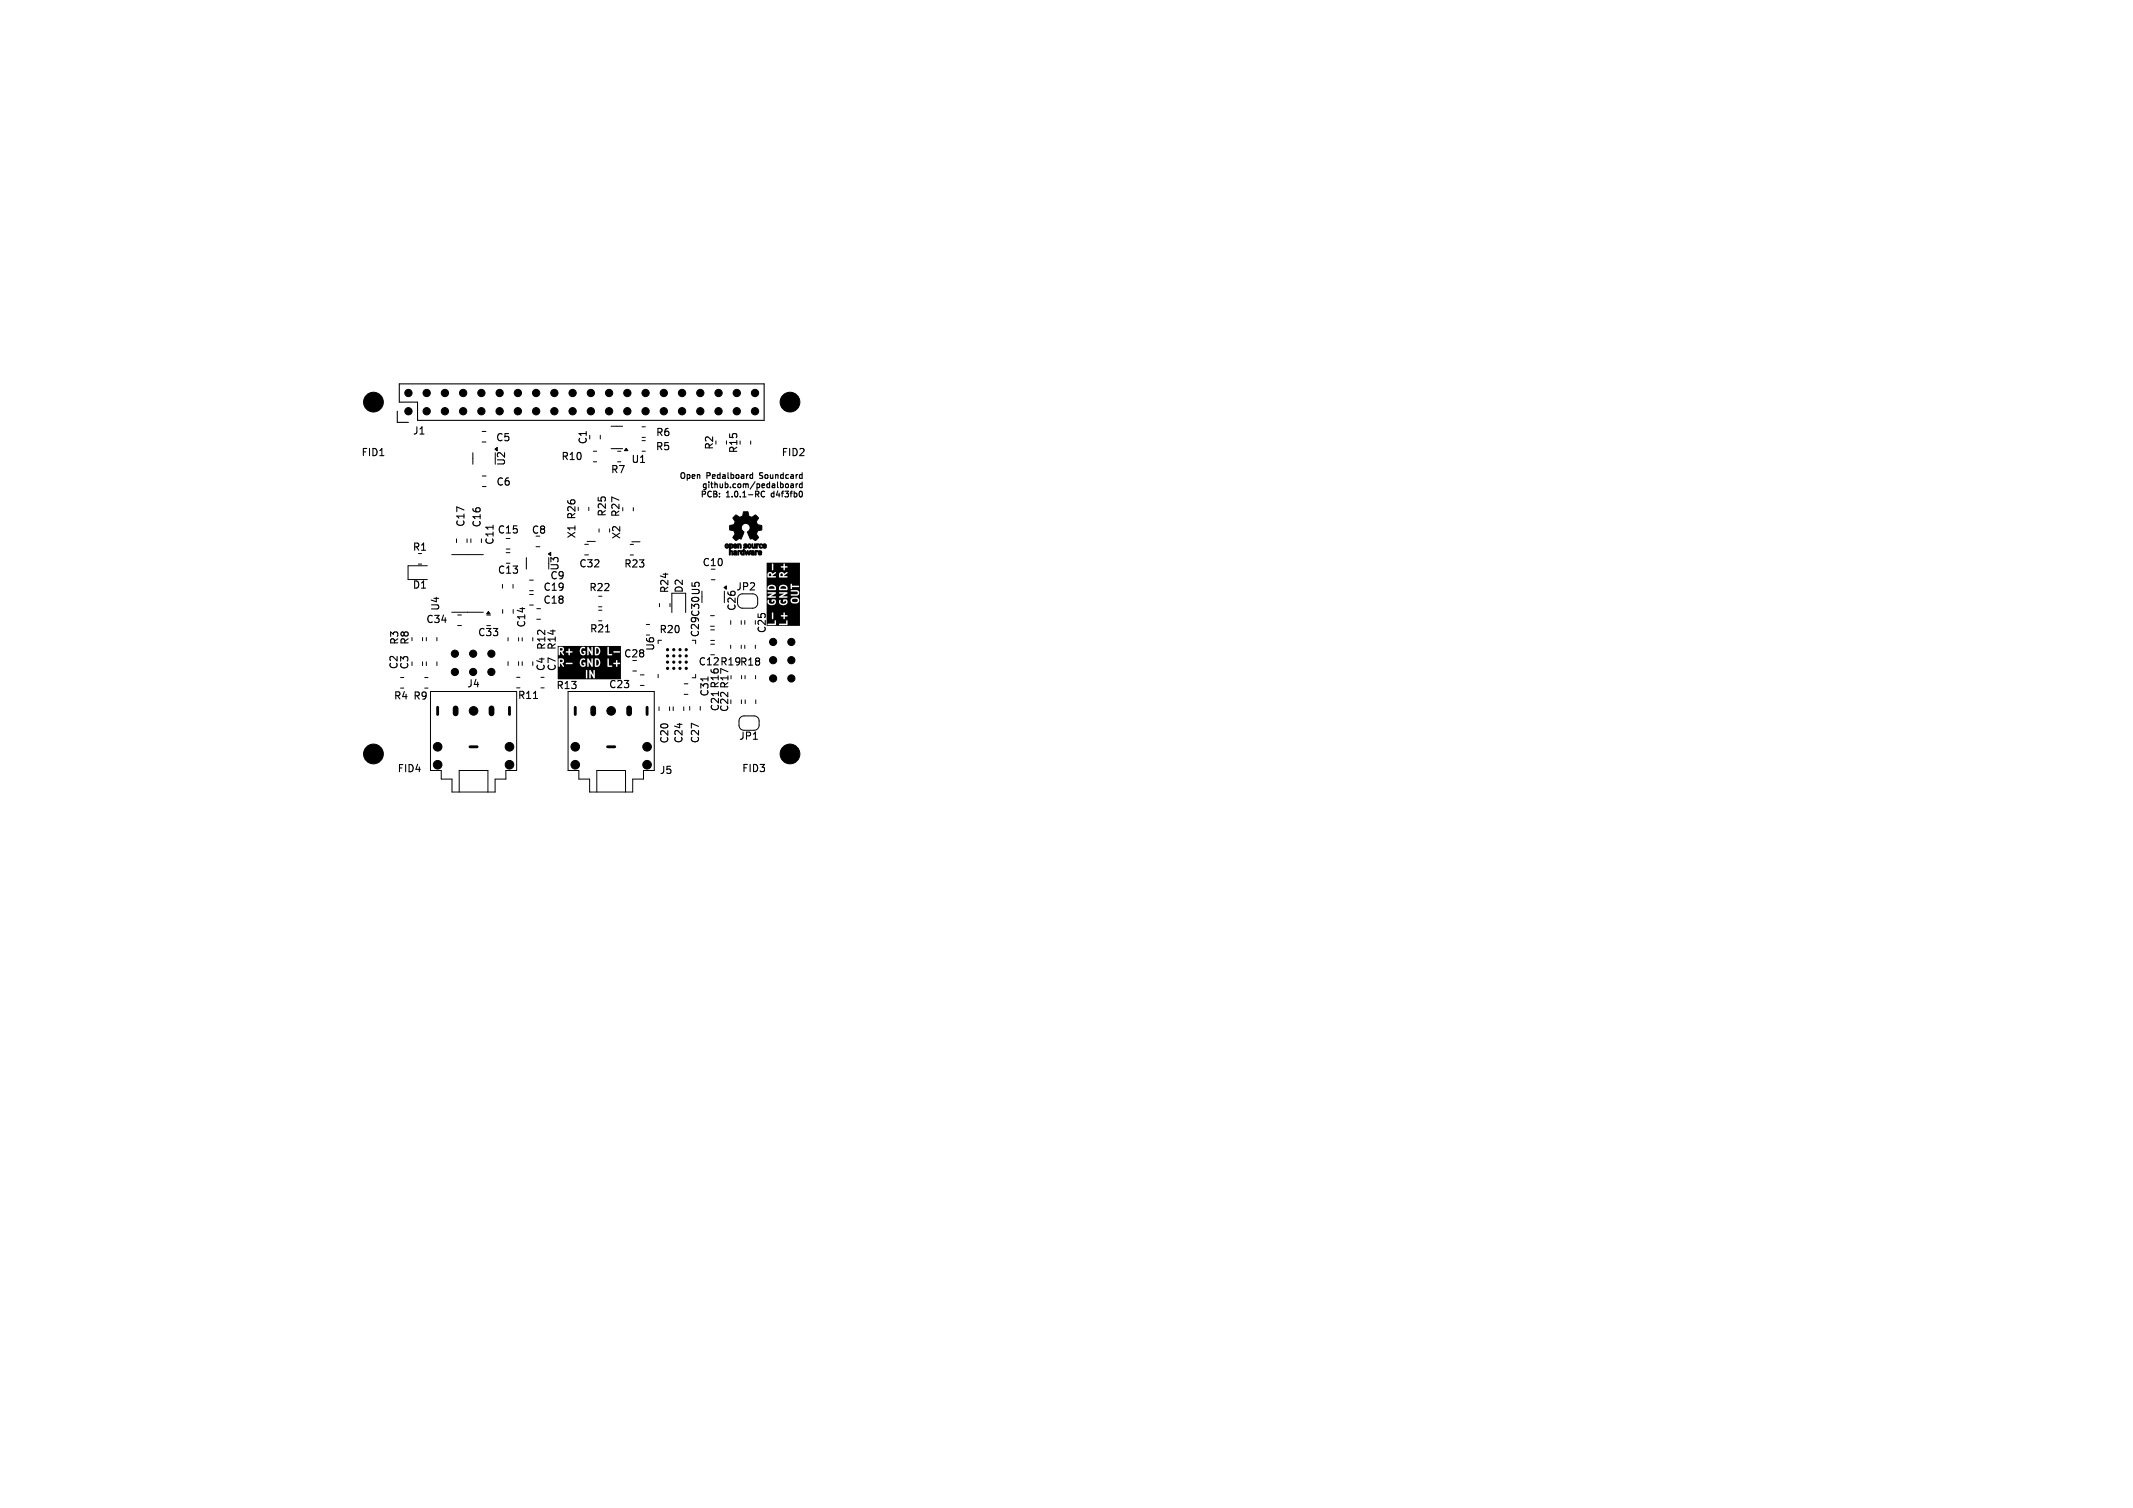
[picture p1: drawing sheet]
<svg xmlns="http://www.w3.org/2000/svg" width="297mm" height="210mm" viewBox="0 0 297 210" stroke-linecap="round" stroke-linejoin="round" font-family="sans-serif">
<defs><g id="words">
<g font-size="1.4">
<text x="50.2" y="63.7">FID1</text>
<text x="57.4" y="60.7">J1</text>
<text x="69" y="61.7">C5</text>
<text x="70.5" y="65" transform="rotate(-90 70.5 65)">U2</text>
<text x="78.1" y="64.3">R10</text>
<text x="81.9" y="62" transform="rotate(-90 81.9 62)">C1</text>
<text x="87.8" y="64.7">U1</text>
<text x="91.2" y="62.9">R5</text>
<text x="91.2" y="60.9">R6</text>
<text x="99.5" y="62.7" transform="rotate(-90 99.5 62.7)">R2</text>
<text x="102.9" y="63.2" transform="rotate(-90 102.9 63.2)">R15</text>
<text x="108.7" y="63.7">FID2</text>
<text x="69" y="67.8">C6</text>
<text x="85" y="66.1">R7</text>
<text x="57.4" y="76.9">R1</text>
<text x="64.9" y="73.5" transform="rotate(-90 64.9 73.5)">C17</text>
<text x="67.1" y="73.6" transform="rotate(-90 67.1 73.6)">C16</text>
<text x="68.9" y="76" transform="rotate(-90 68.9 76)">C11</text>
<text x="69.2" y="74.5">C15</text>
<text x="73.9" y="74.5">C8</text>
<text x="80.3" y="75.1" transform="rotate(-90 80.3 75.1)">X1 R26</text>
<text x="84.6" y="72" transform="rotate(-90 84.6 72)">R25</text>
<text x="86.5" y="72.1" transform="rotate(-90 86.5 72.1)">R27</text>
<text x="86.6" y="75.2" transform="rotate(-90 86.6 75.2)">X2</text>
<text x="57.4" y="82.2">D1</text>
<text x="69.2" y="80.1">C13</text>
<text x="75.6" y="82.5">C19</text>
<text x="76.5" y="80.9">C9</text>
<text x="78" y="79.6" transform="rotate(-90 78 79.6)">U3</text>
<text x="80.6" y="79.2">C32</text>
<text x="82" y="82.5">R22</text>
<text x="86.8" y="79.2">R23</text>
<text x="93.3" y="82.7" transform="rotate(-90 93.3 82.7)">R24</text>
<text x="95.3" y="82.7" transform="rotate(-90 95.3 82.7)">D2</text>
<text x="97.7" y="79">C10</text>
<text x="102.4" y="82.4">JP2</text>
<text x="55.7" y="89.9" transform="rotate(-90 55.7 89.9)">R3</text>
<text x="57.1" y="89.9" transform="rotate(-90 57.1 89.9)">R8</text>
<text x="59.3" y="87">C34</text>
<text x="61.4" y="85.2" transform="rotate(-90 61.4 85.2)">U4</text>
<text x="66.5" y="88.8">C33</text>
<text x="73.3" y="87.5" transform="rotate(-90 73.3 87.5)">C14</text>
<text x="75.6" y="84.3">C18</text>
<text x="82" y="88.3">R21</text>
<text x="91.7" y="88.4">R20</text>
<text x="97.5" y="88.9" transform="rotate(-90 97.5 88.9)">C29 C30 U5</text>
<text x="102.6" y="85.2" transform="rotate(-90 102.6 85.2)">C26</text>
<text x="106.8" y="88.3" transform="rotate(-90 106.8 88.3)">C25</text>
<text x="55.6" y="93.3" transform="rotate(-90 55.6 93.3)">C2</text>
<text x="57.1" y="93.3" transform="rotate(-90 57.1 93.3)">C3</text>
<text x="65" y="95.9">J4</text>
<text x="76" y="93.6" transform="rotate(-90 76 93.6)">C4</text>
<text x="76.1" y="90.6" transform="rotate(-90 76.1 90.6)">R12</text>
<text x="77.6" y="93.6" transform="rotate(-90 77.6 93.6)">C7</text>
<text x="77.6" y="90.6" transform="rotate(-90 77.6 90.6)">R14</text>
<text x="86.8" y="91.8">C28</text>
<text x="91.3" y="90.7" transform="rotate(-90 91.3 90.7)">U6</text>
<text x="97.2" y="92.9">C12 R19R18</text>
<text x="54.7" y="97.6">R4 R9</text>
<text x="72" y="97.5">R11</text>
<text x="77.4" y="96.2">R13</text>
<text x="84.7" y="96">C23</text>
<text x="98.9" y="97.1" transform="rotate(-90 98.9 97.1)">C31</text>
<text x="100.3" y="99.2" transform="rotate(-90 100.3 99.2)">C21 R16</text>
<text x="101.6" y="99.3" transform="rotate(-90 101.6 99.3)">C22 R17</text>
<text x="55.3" y="107.7">FID4</text>
<text x="91.8" y="108">J5</text>
<text x="93.3" y="103.6" transform="rotate(-90 93.3 103.6)">C20</text>
<text x="95.2" y="103.6" transform="rotate(-90 95.2 103.6)">C24</text>
<text x="97.5" y="103.6" transform="rotate(-90 97.5 103.6)">C27</text>
<text x="102.8" y="103.2">JP1</text>
<text x="103.2" y="107.7">FID3</text>
</g>
<g font-size="1.1">
<text x="94.5" y="66.7">Open</text>
<text x="97.4" y="69.3">PCB:</text>
<text x="97.6" y="68">github.com/pedalboard</text>
<text x="98.3" y="66.7">Pedalboard</text>
<text x="101.1" y="69.3">1.0.1-RC</text>
<text x="106" y="66.7">Soundcard</text>
<text x="107.6" y="69.3">d4f3fb0</text>
</g>
</g></defs>
<path d="M107.1 79.9h.3v.3h-.3zM108.7 79.9h.3v.3h-.3zM78 91.9h.3v.2l-.3 .1zM78 90.3h.3v.2l-.3 .1zM83 91.9a.4 .4 0 0 1 .4 .4 .4 .4 0 0 1-.4 .4zM83 90.3a.4 .4 0 0 1 .4 .4 .4 .4 0 0 1-.4 .4zM77.7 90h8.8v4.6h-8.8v-1.2h3.9v1l.1 .1 .1-.1v-1h.3v1h.2v-.6l.4 .7 .1-.1v-1l-.1-.1-.1 .1v.6l-.4-.7-.1 .1h-.3l-.1-.1-.1 .1h-3.9v-1.6h.1v1l.1 .1 .1-.1v-.4l.4 .5 .1-.2-.2-.3h.5l.1 .1h.7l.1-.1-.1-.1-1.3 .1 .2-.2h2.2l.1 .5 .4 .2 .3-.2v-.4h-.3l.1 .1v.2a.4 .4 0 0 1-.4-.4 .4 .4 0 0 1 .6-.3v-.1h.3v1l.1 .1 .1-.1v-.6l.4 .6h.1v-1h.3v1l.1 .1 .4-.1 .2-.2 .1-.4-.2-.4h1.2v1l.1 .1 .6-.1-.1-.1h-.4v-.3h.6l.1 .1h.3l.1 .4 .1-.1v-.3l.3-.1v-.1h-.3l-.1-.4-.1 .1v.3l-1 .1-.1-.7-.1 .1h-1.2l-.2-.1-.7 .1-.1-.1-.1 .7-.4-.7-.1 .1-.5-.1h-.3l-.3 .5h-2.2v-.3l-.1-.2h-.5l-.2 .1v-1.6h.1v1l.1 .1 .1-.1v-.4l.4 .4h.1l-.2-.4 .9 .1v.3l.1 .1 .1-.4 .3-.1v-.1h-.3v-.1h1.3l.1 .5 .4 .2 .3-.2v-.5l-.3 .1 .1 .1v.2a.4 .4 0 0 1-.4-.4 .4 .4 0 0 1 .6-.3v-.1h.3v1l.1 .1 .1-.1v-.7l.4 .7h.1v-1h.3v1l.1 .1 .4-.1 .2-.2 .1-.4-.2-.4h1.2v1l.1 .1 .6-.1-.1-.1h-.4v-.3h.6l.1 .1h.8v-.1v-.1l-1.5 .1-.1-.7-.1 .1h-1.2l-.2-.1-.7 .1-.1-.1-.1 .7-.4-.7-.1 .1-.5-.1h-.3l-.3 .5h-1.3l-.1-.2-.1-.1v.4l-.9 .1 .2-.3v-.3l-.2-.1-.6 .1zM107.1 81.8a.44 .44 0 0 1 .4-.2 .44 .44 0 0 1 .4 .4h-.8zM108.7 81.8a.44 .44 0 0 1 .5-.2 .44 .44 0 0 1 .3 .4h-.8zM110.3 83.5l.2-.1h.5l.1 .3-.3 .2-.4-.1zM106.7 78.4h4.7v8.8h-4.7v-.3l.3 .2 1-.1 .1-.1h.4l.1 .2 1.1-.1v-.5l-.1-.1-.1 .1v.4h-1.4v-.4l-.2-.1v.5h-1.2v-1.5h.8v.7l.1 .1h.1v-.5h1l.1 .2h.3l.1 .3h.1v-.3l.4-.1-.1-.1h-.3l-.1-.4-.1 .1v.3h-.4h-1l-.1-.4-.1 .1h-.8v-1.7h.2l.1 .5 .4 .1 .5-.1 .1-.2v-.3h.5l.1 .5 .5 .1 .5-.3 .1-.3-.1-.2h.5v.4l.4 .2 .6-.1 .2-.2v-.3l-.2-.3h-.6h-.2l-.2 .3h-1h-.1l.1 .4 .1-.2h.2a.4 .4 0 0 1-.4 .4 .4 .4 0 0 1-.3-.6h-.1l-.1 .2h-.5l-.1-.2h-.5l.1 .4 .1-.2h.2a.4 .4 0 0 1-.4 .4 .4 .4 0 0 1-.3-.6l-.4 .2v-.6l.3 .1h1l.1-.1h.4l.1 .1h1h.1l-.1-.2h-.7l.8-.5h-.1h-1.1v.2h.7l-.7 .4h-.4l-.1-.1h-.7l.7-.4v-.1h-1.1v.2h.7l-.9 .4v-.8h3.4l.1 .1h.8v.3l-.8 .1-.1 .1 .1 .1 .8-.1 .3-.2v-.2l-.3-.3-4.3 .1v-.4h.2v.2l.1 .1h1l.1-.3h.4v.3h1.1l.1-.1-.1-.4-.4-.3-.5 .1-.2 .4h-.4l-.2-.4-.5-.1-.4 .1-.1 .4h-.2v-.5h3.4l.1 .6h.1v-.2h.9l.1-.2h-.1h-.9l-.1-.3-.1 .1h-3.4v-1.4h.2v.4h1.1v-.2h-.4v-.1l.3-.1h.6v.4h1.1h.1l-.1-.2h-.4v-.1l.5-.3-.2-.1-.3 .2-.2-.2h-.3l-.2 .3h-.6l.2-.2-.1-.1-.4 .2-.2-.2h-.3l-.4 .3v-1.4h.8v.7l.1 .1h.1v-.5h1l.1 .1 .3 .1 .1 .3h.1v-.3l.4-.1-.1-.1h-.3l-.1-.4h-.1v.4h-1.4l-.1-.4-.9 .1z" fill="#000"/>
<g fill="none" stroke="#000" stroke-width=".15">
<path d="M55.3 57.3v1.5h1.6M55.6 53.5h50.8v5h-48.3v-2.5h-2.5zM68.7 73.1v.6M104.8 65.8v.8M104.8 66.1h-.2l-.2 .1 .1 .4h.3M106 68.6a.36 .36 0 0 0 0 .5 .36 .36 0 0 0 .5 0M109.4 67.5l.1-.1 .2 .1v.4l-.3-.1zM110.1 67.4h.3l.1 .5M110.5 67.6l-.4 .1 .1 .2h.3M110.9 67.4v.5M111.1 67.4l-.2 .1M111.7 68.5v.2v.4"/>
<path d="M111.7 67.4h-.2l-.2 .1 .1 .4h.3M111.7 67.1v.8M74.3 97.3h.6M84.3 88h.6M98.6 94.3v.5M104.9 103h.6"/>
</g>
<g fill="none" stroke="#000" stroke-width=".14">
<path d="M85.1 59.4h1.6M89.4 59.4h.5M58.3 78.6h.4M59.5 78.8h-2.7v1.9h2.7M62.9 77.2h4.4M63.6 75v.6M65 75v.6M65.6 75v.6M65.8 63.1v1.6M67 75v.6M67.1 60.1h.6M67.1 61.6h.6"/>
<path d="M67.2 66.3h.5M67.2 67.8h.5M69 63.1v1.6M70.5 77h.5M70.5 78.4h.5M70.5 76.5h.5M73.3 77.7v1.6M74.6 76.1h.6M76.4 77.7v1.6M81.4 75.8h.5M81.4 77.3h.5M81.7 75.4h1.2"/>
<path d="M82 70.6v.5M82.6 62.8h.5M82.6 64.3h.5M83.4 73.7v.4M83.6 60.6v.5M84.9 73.7v.4M85.1 62.5h1.6M86 62.8h.5M86 64.3h.5M87.7 75.8h.5M87.7 77.3h.5M88 75.5h1.1"/>
<path d="M88.2 70.7v.4M89.4 62.8h.5M89.4 61.4h.5M89.4 60.9h.5M101.2 61.4v.5M104.5 61.4v.5M55.8 94.4h.4M55.8 95.8h.4M58.8 88.8v.4M58.8 92.2v.5M59.1 94.4h.5M59.1 95.8h.5"/>
<path d="M59.4 88.8v.4M59.4 92.2v.5M59.9 96.3h12v11h-1.5v1.2h-1.5v1.8h-6v-1.8h-1.5v-1.2h-1.5zM60.8 88.8v.4M60.8 92.2v.5M62.9 85.3h4.4M63.7 85.6h.6M63.7 87.1h.6M67.8 87.1h.5M67.8 85.7h.5M70 81.4v.5M70 84.9v.5"/>
<path d="M70.7 88.8v.5M70.7 92.1v.6M71.4 81.4v.5M71.5 84.9v.5M71.9 94.3h.5M71.9 95.8h.5M72.2 88.8v.5M72.2 92.1v.6M72.7 88.8v.5M72.7 92.1v.6M73.7 80.8h.6M73.7 82.3h.6"/>
<path d="M73.7 82.8h.6M73.7 84.3h.6M74.2 88.8v.5M74.2 92.1v.6M74.7 84.8h.6M74.7 86.2h.6M75.3 94.3h.5M75.3 95.8h.5M79.1 96.3h12v11h-1.5v1.2h-1.5v1.8h-6v-1.8h-1.5v-1.2h-1.5zM83.4 85h.4M83.4 86.5h.4M83.4 83h.4"/>
<path d="M83.4 84.5h.4M88.1 93.4h.5M89.2 94h.5M89.2 95.5h.5M90 87h.5M90 88.4h.5M91.6 89.2h.5M91.6 93.9v.5M91.8 98.4v.6M91.8 84v.5M93.2 98.4v.6M93.3 84v.5"/>
<path d="M93.5 85.3v-2.7h2v2.7M93.7 98.4v.6M95.2 98.4v.6M95.3 95.2h.5M95.3 96.7h.5M96 98.4v.5M96.9 89.2v.4M96.9 93.9v.5h-.5M97.5 98.4v.5M98.9 85.7h.6M98.9 87.2h.6M99 89.2h.5"/>
<path d="M99 89.7h.5M99 91.2h.5M99 87.7h.5M99 80.7h.6M100.9 82.3v1.6M101.7 89.9v.4M101.7 86.4v.6M103.1 99.9l.4-.2h1.5a.7 .7 0 0 1 .7 .7v.6a.7 .7 0 0 1-.7 .7h-1.4a.7 .7 0 0 1-.7-.7v-.7zM103.2 89.9v.4M103.2 86.4v.6M103.2 97.5v.5M103.3 94.1v.4"/>
<path d="M103.4 82.7a.7 .7 0 0 0-.7 .7M103.7 86.4v.5M103.7 89.9v.4M103.7 94.1v.4M103.8 97.5v.5M104.8 82.7a.7 .7 0 0 1 .7 .7v.6a.7 .7 0 0 1-.7 .7h-1.4a.7 .7 0 0 1-.7-.7M105.2 86.4v.5M105.2 89.9v.4M105.2 94.1v.4M105.2 97.5v.5M63.9 110.3v-3h4v3M83.1 110.3v-3h4v3"/>
</g>
<g fill="#000" stroke="#000" stroke-width=".14">
<path d="M68.9 62.6l.3-.3v.5zM76.4 77.2l.3-.3v.5zM87.2 62.4l.2 .4h-.4zM101 75.8a.28 .28 0 0 1 .4 0 .28 .28 0 0 1 0 .5 .28 .28 0 0 1-.4-.1v-.2h.1a.14 .14 0 0 0 .2 .1 .14 .14 0 0 0 0-.2 .14 .14 0 0 0-.2 .1h-.1zM101.6 75.7l.1 .1a.28 .28 0 0 1 .3 .2 .28 .28 0 0 1-.3 .3v.4h.2l.1 .1v.5h-.1v-.4l-.1-.1-.1 .5h-.1v-1.2h.1v.1a.13 .13 0 0 0 .2-.1 .14 .14 0 0 0-.2-.2v.2h-.1zM102.2 76.7a.28 .28 0 0 1 .3 0 .28 .28 0 0 1 .1 .4v.2l-.4-.1-.1-.1 .3 .1 .1-.2-.4 .1v-.1l.4-.1zM102.2 75.8a.27 .27 0 0 1 .3 0 .27 .27 0 0 1 .1 .3h-.4l.1 .1h.3a.25 .25 0 0 1-.4 .1 .25 .25 0 0 1-.1-.3h.4l-.1-.1-.3 .1zM102.7 76.7l.4 .1a.25 .25 0 0 0-.2 .3v.2h-.2zM102.7 75.7l.5 .1v.5h-.1v-.2a.13 .13 0 0 0-.1-.2 .14 .14 0 0 0-.2 .2v.2h-.1zM103.2 76.7h.3v-.3h.1v.9l-.4-.1-.1-.2h.2a.13 .13 0 0 0 .1 .2 .16 .16 0 0 0 .1-.3l-.1-.1-.1 .2h-.2zM103.6 75.8h.4l-.1 .1h-.2a.24 .24 0 0 1 .3 .2 .24 .24 0 0 1-.1 .3 .24 .24 0 0 1-.3-.2h.3v-.1a.22 .22 0 0 1-.3 0 .22 .22 0 0 1 0-.3zM103.7 76.7h.1l.1 .4 .2-.4h.1l.1 .4 .1-.4h.1l-.1 .6h-.2l-.1-.4-.1 .4h-.1z"/>
<path d="M102.3 71.9l.2-.2 .5 .3 .4-.1 .1-.6h.7l.1 .6 .4 .1 .5-.3 .4 .5a.57 .57 0 0 0-.2 .7 .57 .57 0 0 0 .7 .3v.6h-.2a.54 .54 0 0 0-.5 .4 .54 .54 0 0 0 .2 .7l-.4 .4-.2-.1a.3 .3 0 0 0-.5-.1l-.4-1a.63 .63 0 0 0 .4-.8 .63 .63 0 0 0-.8-.3 .63 .63 0 0 0-.4 .7l.2 .3a1.02 1.02 0 0 1-.3 .9v.2a.55 .55 0 0 0-.7 .2l-.2-.1a.35 .35 0 0 1-.3-.3 .35 .35 0 0 1 .3-.4v-.1a.55 .55 0 0 0-.7-.6v-.6a.57 .57 0 0 0 .7-.4 .57 .57 0 0 0-.3-.7zM104.1 75.8a.28 .28 0 0 1 .5 0 .28 .28 0 0 1-.1 .4 .28 .28 0 0 1-.4-.1v-.1h.1v.2a.13 .13 0 0 0 .2-.1 .13 .13 0 0 0 0-.1 .13 .13 0 0 0-.2 0h-.1zM104.7 75.7h.1v.2a.17 .17 0 0 0 0 .2 .17 .17 0 0 0 .2 .1v-.5h.2v.6a.35 .35 0 0 1-.5-.3zM104.6 76.7a.28 .28 0 0 1 .3 0 .28 .28 0 0 1 .1 .4v.2h-.4l-.1-.2 .3 .1 .1-.2-.4 .1 .1-.1 .3-.1zM105.2 76.7h.4l-.3 .2v.4h-.1zM105.3 75.7l.4 .1-.3 .1v.4h-.1zM105.6 76.8l.1-.1a.27 .27 0 0 1 .3 0 .27 .27 0 0 1 .1 .3h-.4l.1 .2h.2a.25 .25 0 0 1-.3 .1 .25 .25 0 0 1-.1-.4h.3a.12 .12 0 0 0-.1-.1 .12 .12 0 0 0-.1 .1h-.1zM105.8 75.8l.2-.1 .2 .1-.1 .1a.2 .2 0 0 0-.2 0 .2 .2 0 0 0 0 .3 .2 .2 0 0 0 .3 0 .28 .28 0 0 1-.5 0 .28 .28 0 0 1 .1-.4zM106.3 75.8h.4v.3h-.4l.1 .1h.2l.1 .1a.28 .28 0 0 1-.4 0 .28 .28 0 0 1-.1-.3h.4l-.1-.1-.3 .1zM68 85.2l.2 .3h-.4zM100.8 81.8l.3-.2v.5z"/>
<circle cx="52" cy="56" r="1.37"/>
<circle cx="56.9" cy="54.7" r=".51"/>
<circle cx="56.9" cy="57.3" r=".51"/>
<circle cx="59.4" cy="57.3" r=".51"/>
<circle cx="59.4" cy="54.7" r=".51"/>
<circle cx="62" cy="54.7" r=".51"/>
<circle cx="62" cy="57.3" r=".51"/>
<circle cx="64.5" cy="57.3" r=".51"/>
<circle cx="64.5" cy="54.7" r=".51"/>
<circle cx="67" cy="54.7" r=".51"/>
<circle cx="67" cy="57.3" r=".51"/>
<circle cx="69.6" cy="57.3" r=".51"/>
<circle cx="69.6" cy="54.7" r=".51"/>
<circle cx="72.1" cy="57.3" r=".51"/>
<circle cx="72.1" cy="54.7" r=".51"/>
<circle cx="74.7" cy="54.7" r=".51"/>
<circle cx="74.7" cy="57.3" r=".51"/>
<circle cx="77.2" cy="54.7" r=".51"/>
<circle cx="77.2" cy="57.3" r=".51"/>
<circle cx="79.7" cy="54.7" r=".51"/>
<circle cx="79.7" cy="57.3" r=".51"/>
<circle cx="82.3" cy="57.3" r=".51"/>
<circle cx="82.3" cy="54.7" r=".51"/>
<circle cx="84.8" cy="57.3" r=".51"/>
<circle cx="84.8" cy="54.7" r=".51"/>
<circle cx="87.4" cy="57.3" r=".51"/>
<circle cx="87.4" cy="54.7" r=".51"/>
<circle cx="89.9" cy="54.7" r=".51"/>
<circle cx="89.9" cy="57.3" r=".51"/>
<circle cx="92.4" cy="57.3" r=".51"/>
<circle cx="92.4" cy="54.7" r=".51"/>
<circle cx="95" cy="54.7" r=".51"/>
<circle cx="95" cy="57.3" r=".51"/>
<circle cx="97.5" cy="57.3" r=".51"/>
<circle cx="97.5" cy="54.7" r=".51"/>
<circle cx="100.1" cy="57.3" r=".51"/>
<circle cx="100.1" cy="54.7" r=".51"/>
<circle cx="102.6" cy="57.3" r=".51"/>
<circle cx="102.6" cy="54.7" r=".51"/>
<circle cx="105.1" cy="54.7" r=".51"/>
<circle cx="105.1" cy="57.3" r=".51"/>
<circle cx="110" cy="56" r="1.38"/>
<circle cx="63.3" cy="93.6" r=".5"/>
<circle cx="63.3" cy="91" r=".5"/>
<circle cx="65.9" cy="93.6" r=".5"/>
<circle cx="65.9" cy="91" r=".5"/>
<circle cx="65.9" cy="99" r=".6"/>
<circle cx="68.4" cy="91" r=".5"/>
<circle cx="68.4" cy="93.6" r=".5"/>
<circle cx="85.1" cy="99" r=".6"/>
<circle cx="92.9" cy="90.5" r=".15"/>
<circle cx="92.9" cy="92.2" r=".15"/>
<circle cx="92.9" cy="91.3" r=".15"/>
<circle cx="92.9" cy="93.1" r=".15"/>
<circle cx="93.8" cy="90.5" r=".15"/>
<circle cx="93.8" cy="91.3" r=".15"/>
<circle cx="93.8" cy="92.2" r=".15"/>
<circle cx="93.8" cy="93.1" r=".15"/>
<circle cx="94.7" cy="90.5" r=".15"/>
<circle cx="94.7" cy="92.2" r=".15"/>
<circle cx="94.7" cy="91.3" r=".15"/>
<circle cx="94.7" cy="93.1" r=".15"/>
<circle cx="95.6" cy="90.5" r=".15"/>
<circle cx="95.6" cy="91.3" r=".15"/>
<circle cx="95.6" cy="92.2" r=".15"/>
<circle cx="95.6" cy="93.1" r=".15"/>
<circle cx="107.6" cy="89.4" r=".5"/>
<circle cx="107.6" cy="91.9" r=".5"/>
<circle cx="107.6" cy="94.5" r=".5"/>
<circle cx="110.2" cy="94.5" r=".5"/>
<circle cx="110.2" cy="89.4" r=".5"/>
<circle cx="110.2" cy="91.9" r=".5"/>
<circle cx="52" cy="105" r="1.37"/>
<circle cx="60.9" cy="104" r=".6"/>
<circle cx="60.9" cy="106.5" r=".6"/>
<circle cx="70.9" cy="104" r=".6"/>
<circle cx="70.9" cy="106.5" r=".6"/>
<circle cx="80.1" cy="104" r=".6"/>
<circle cx="80.1" cy="106.5" r=".6"/>
<circle cx="90.1" cy="104" r=".6"/>
<circle cx="90.1" cy="106.5" r=".6"/>
<circle cx="110" cy="105" r="1.38"/>
</g>
<path d="M60.9 98.5v1M70.9 98.5v1M80.1 98.5v1M90.1 98.5v1M65.4 104h1M84.6 104h1" fill="none" stroke="#000" stroke-width=".4"/>
<path d="M63.4 98.7v.7M68.4 98.7v.7M82.6 98.7v.7M87.6 98.7v.7" fill="none" stroke="#000" stroke-width=".8"/>
<use href="#words"/>
</svg>
